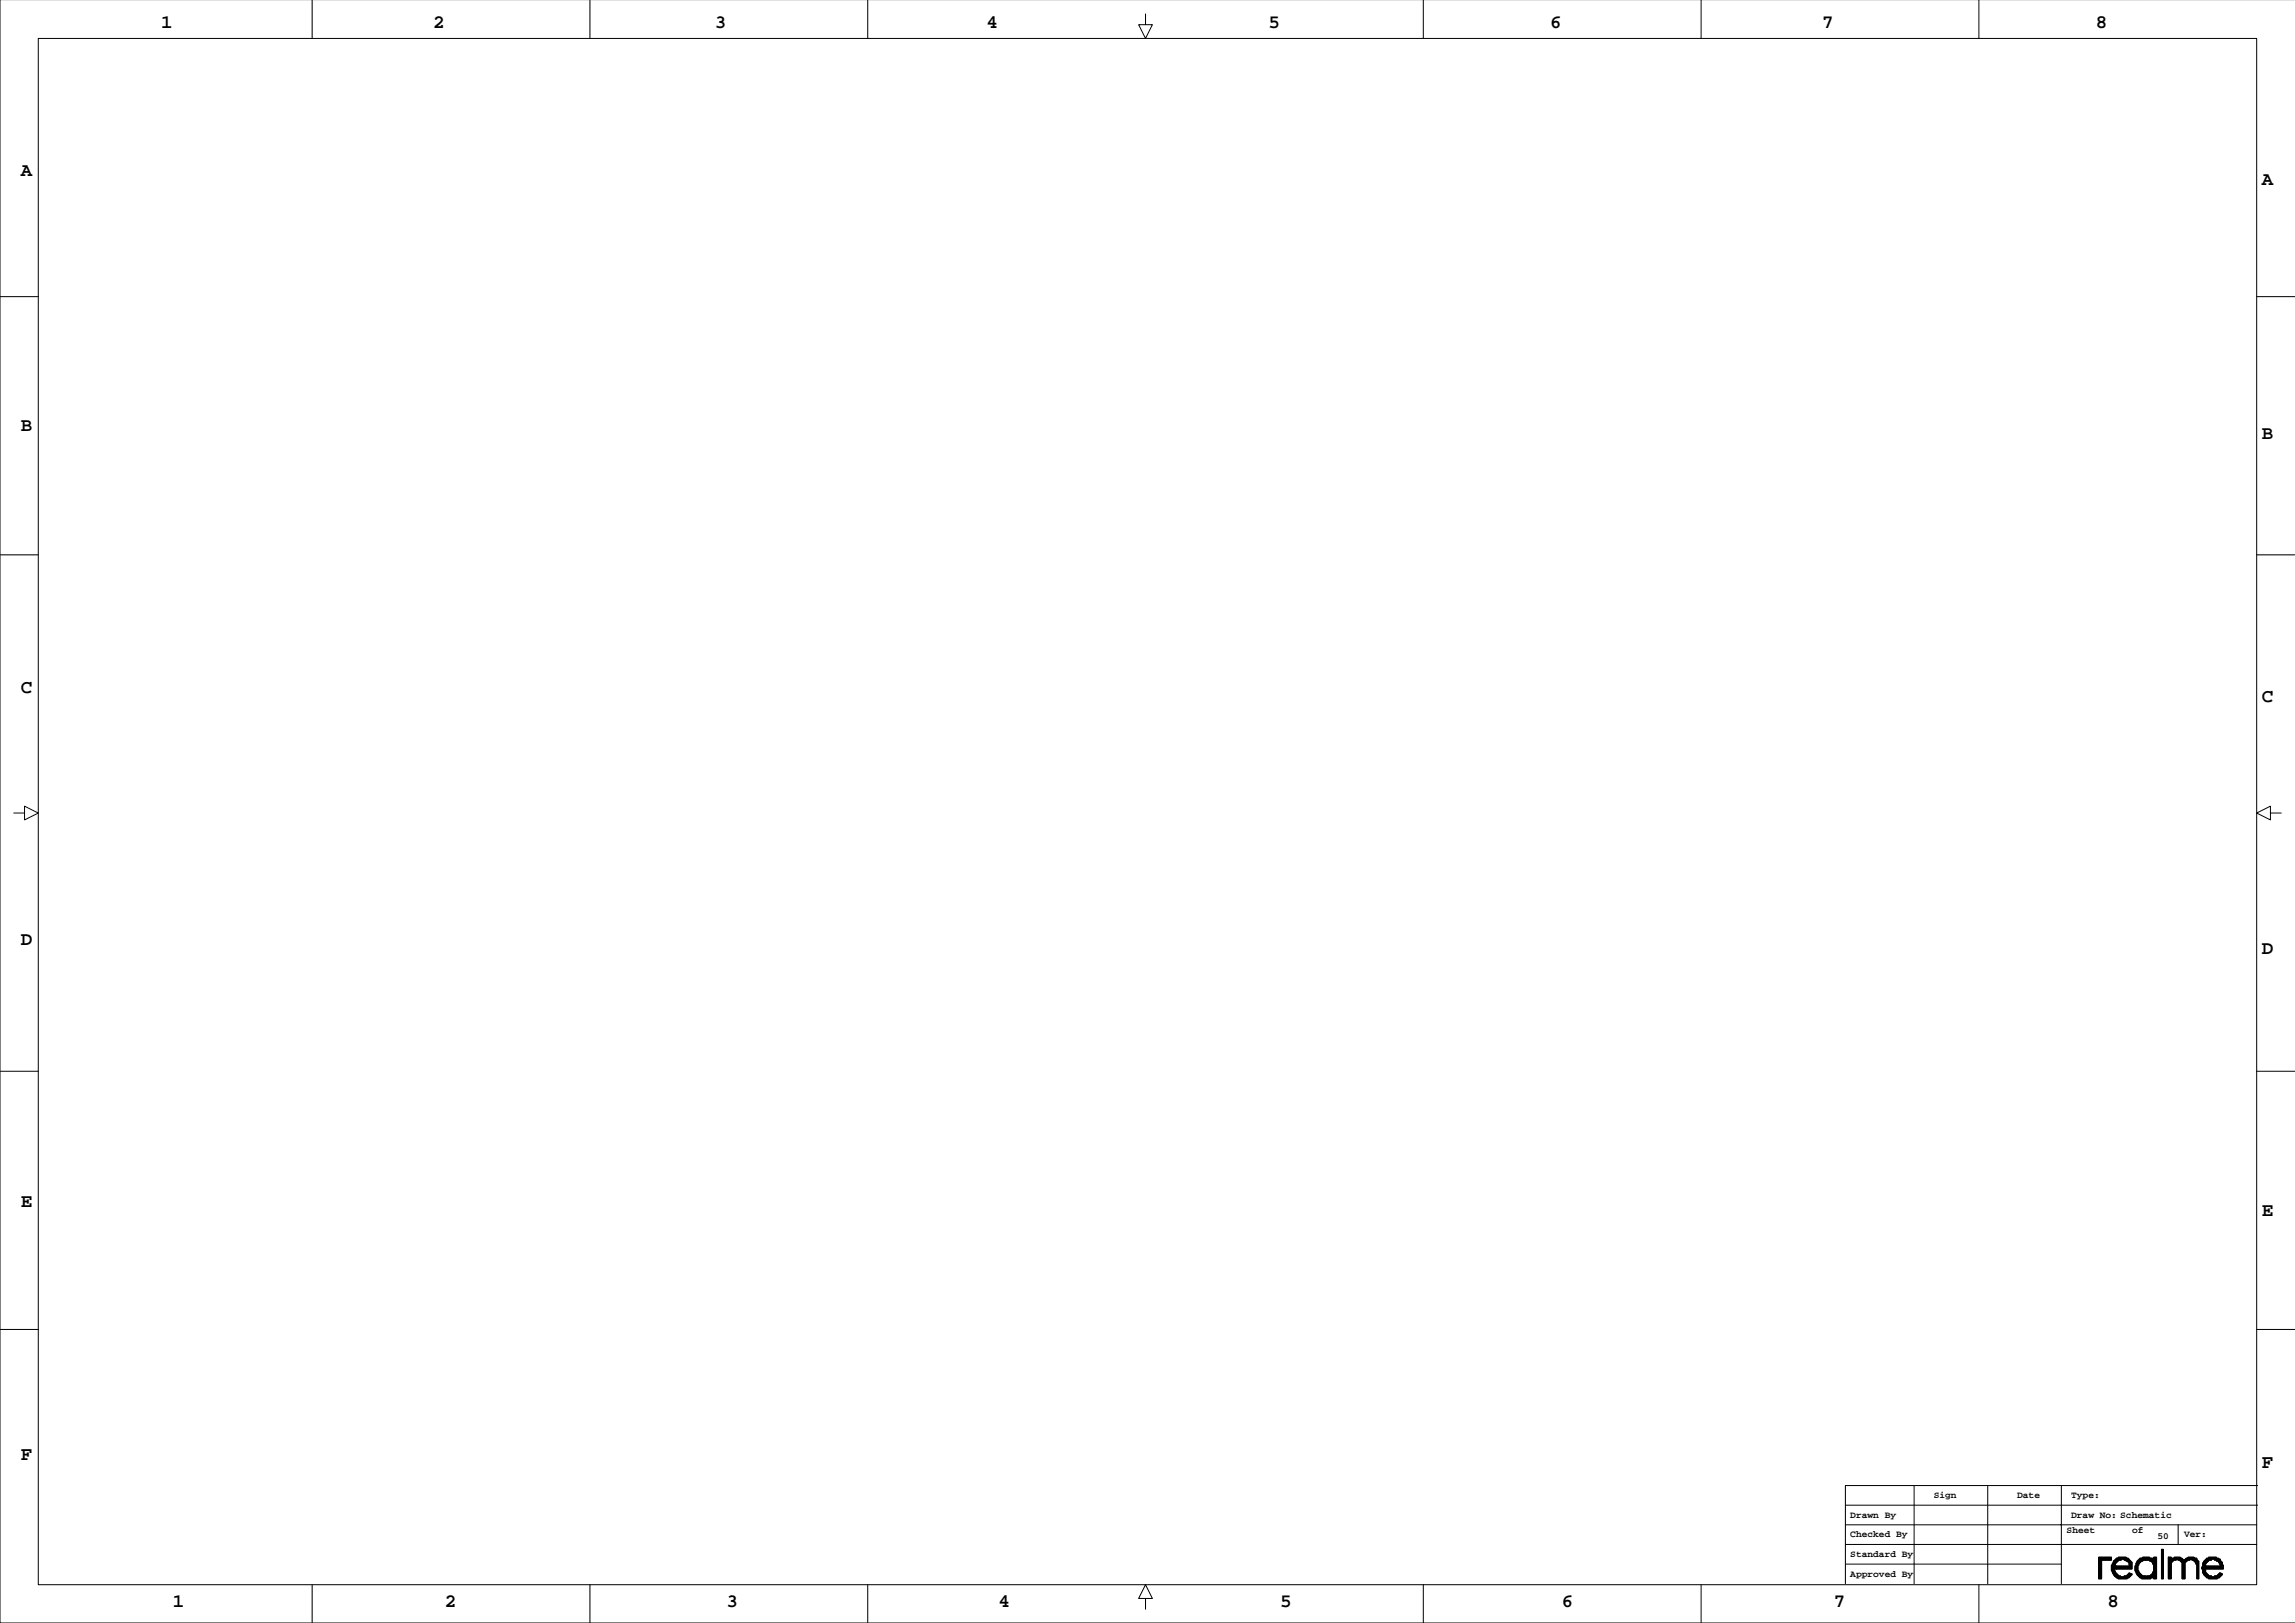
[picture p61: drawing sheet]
<svg xmlns="http://www.w3.org/2000/svg" width="594mm" height="420mm" viewBox="0 0 594 420" stroke-linecap="round" stroke-linejoin="round" font-family="sans-serif">
<defs><g id="words">
<g font-size="4.9">
<text x="41.7" y="7.3">1</text>
<text x="112" y="7.3">2</text>
<text x="184.9" y="7.3">3</text>
<text x="255.3" y="7.3">4</text>
<text x="328.1" y="7.3">5</text>
<text x="401" y="7.3">6</text>
<text x="471.4" y="7.3">7</text>
<text x="542.2" y="7.3">8</text>
<text x="5.4" y="45.6">A</text>
<text x="585.1" y="47.9">A</text>
<text x="5.4" y="111.4">B</text>
<text x="585.1" y="113.7">B</text>
<text x="5.4" y="179.2">C</text>
<text x="585.1" y="181.5">C</text>
<text x="5.4" y="244.4">D</text>
<text x="585.1" y="246.7">D</text>
<text x="5.4" y="312.3">E</text>
<text x="585.1" y="314.5">E</text>
<text x="5.4" y="377.5">F</text>
<text x="585.1" y="379.8">F</text>
<text x="44.7" y="415.6">1</text>
<text x="115.1" y="415.6">2</text>
<text x="188" y="415.6">3</text>
<text x="258.3" y="415.6">4</text>
<text x="331.2" y="415.6">5</text>
<text x="404.1" y="415.6">6</text>
<text x="474.4" y="415.6">7</text>
<text x="545.3" y="415.6">8</text>
</g>
<g font-size="2.5">
<text x="500.3" y="387.5">Sign</text>
<text x="521.9" y="387.5">Date</text>
<text x="535.8" y="387.5">Type:</text>
<text x="478.7" y="392.6">Drawn By</text>
<text x="535.8" y="392.6">Draw No: Schematic</text>
<text x="478.7" y="397.6">Checked By</text>
<text x="534.7" y="396.6">Sheet</text>
<text x="551.6" y="396.6">of</text>
<text x="558.2" y="398.2">50</text>
<text x="565" y="397.6">Ver:</text>
<text x="478.7" y="402.7">Standard By</text>
<text x="478.7" y="407.8">Approved By</text>
</g>
</g></defs>
<g fill="none" stroke="#000" stroke-width=".26">
<path d="M0 -.1v419.9h593.8M9.9 9.9h573.9v400h-573.9zM80.8 0v9.9M152.6 0v9.9M224.5 0v9.9M296.4 3.6v2.8h1.7l-1.7 3.5-1.8-3.5h1.8M368.2 0v9.9M440.1 0v9.9M511.9 0v9.9M0 76.7h9.9M583.8 76.7h9.9M0 143.5h9.9"/>
<path d="M583.8 143.5h9.9M3.6 210.3h2.7v-1.8l3.6 1.8-3.6 1.8v-1.8M587.4 210.3v-1.8l-3.6 1.8 3.6 1.8v-1.8h2.8M0 277.1h9.9M583.8 277.1h9.9M0 343.9h9.9M583.8 343.9h9.9M477.4 389.3h106.7M477.4 399.5h106.4M477.4 394.4h106.4M495.2 384.3v25.3M514.2 384.3v25.3"/>
<path d="M533.3 384.3v25.3M563.5 394.4v5.1M584.1 384.3h-106.7v25.3M80.8 409.9v9.9M152.6 409.9v9.9M224.5 409.9v9.9M296.4 413.5h1.7l-1.7-3.6-1.8 3.6h1.8v2.8M368.2 409.9v9.9M440.1 409.9v9.9M477.4 404.6h55.9M511.9 409.9v9.9M542.9 402.8h3.3v.8h-2.5v4.8h-.8z"/>
<path d="M547 403.6l.5-.3v-.3h.5v-.2h2v.2h.5l.3 .6h.3v.2l.5 .3v1.7h-4.1v-.7h3.6v-.3h-.3l-.3-1h-.5v-.2h-.5v-.3l-1.5 .3v.2h-.2l-.3 .5h-.3v.5h-.2v.3h.5v.7h-.5v.5h.2v.6h.3l.3 .5h.2v.2l1.5 .3v-.3h.8v-.2h.2l.3-.5 .8 .2-.3 .5-.5 .3v.2h-.5v.3h-2.3l-.5-.3v-.2h-.3l-.2-.5h-.3l-.2-1.1h-.3v-1.5h.3v-.5h.2v-.5h.3zM553.1 403.6l.5-.3v-.3h.5l.3-.2h1.7v.2h.8l.2 .6v-.8h.8v2.8h-.8v-1h-.2v-.5h-.3v-.3h-.5v-.2h-1.7v.2h-.6l-.2 .5h-.3v.5h-.2v1.5h.2v.6h.3l.2 .5h.3v.2h1v.3h.3v-.3h.7l.5-.2v-.3h.3v-.5h.2v-1h.8v2.8h-.8v-.8l-.2 .5h-.5v.3h-2.3l-.5-.3v-.2h-.3l-.2-.5h-.3l-.2-.8a2.05 2.05 0 0 1 0-2zM559.2 400.8h.5v7.6h-.5zM561 402.8h.7v.8l.3-.6h.5v-.2h1.5l.5 .2v.3l.5 .3v.2v-.2l.5-.3v-.3h.5v-.2h1.6l.2 .2h.5v.6l.5 .2v4.6h-.5v-3.8h-.2v-.5h-.3l-.2-.5h-.5v-.3h-.6v.3h-.5l-.5 .2v.3h-.2v4.3h-.8v-4.3h-.2l-.3-.5h-.5l-.3-.3h-.2v.3h-.8v.2l-.5 .3v4.3h-.7zM570.4 403.6h.2l.3-.6h.5v-.2h2v.2l1 .3v.5l.5 .3v.7h.3v1h-4.6v-.7h3.8v-.5h-.2l-.3-.8h-.5v-.2h-.5v-.3l-1.5 .3v.2h-.3v.3l-.5 .2v.8h-.2h.2v.7h-.2v.3h.2v.8l.5 .2v.3h.3v.2l1.5 .3v-.3h.8l.2-.5 .5-.2 .5 .2v.3h-.2l-.3 .5h-.2v.2h-.5v.3h-2.3v-.3h-.5l-.3-.5-.5-.2-.5-2.1h.2v-1l.3-.5h.3z"/>
</g>
<g fill="#000" stroke="#000" stroke-width=".26">
<path d="M542.9 402.8h3.3v.8h-2.5v4.8h-.8z" fill-rule="evenodd"/>
<path d="M547 403.6l.5-.3v-.3h.5v-.2h2v.2h.5l.3 .6h.3v.2l.5 .3v1.7h-4.1v-.7h3.6v-.3h-.3l-.3-1h-.5v-.2h-.5v-.3l-1.5 .3v.2h-.2l-.3 .5h-.3v.5h-.2v.3h.5v.7h-.5v.5h.2v.6h.3l.3 .5h.2v.2l1.5 .3v-.3h.8v-.2h.2l.3-.5 .8 .2-.3 .5-.5 .3v.2h-.5v.3h-2.3l-.5-.3v-.2h-.3l-.2-.5h-.3l-.2-1.1h-.3v-1.5h.3v-.5h.2v-.5h.3z" fill-rule="evenodd"/>
<path d="M553.1 403.6l.5-.3v-.3h.5l.3-.2h1.7v.2h.8l.2 .6v-.8h.8v2.8h-.8v-1h-.2v-.5h-.3v-.3h-.5v-.2h-1.7v.2h-.6l-.2 .5h-.3v.5h-.2v1.5h.2v.6h.3l.2 .5h.3v.2h1v.3h.3v-.3h.7l.5-.2v-.3h.3v-.5h.2v-1h.8v2.8h-.8v-.8l-.2 .5h-.5v.3h-2.3l-.5-.3v-.2h-.3l-.2-.5h-.3l-.2-.8a2.05 2.05 0 0 1 0-2z" fill-rule="evenodd"/>
<path d="M559.2 400.8h.5v7.6h-.5z" fill-rule="evenodd"/>
<path d="M561 402.8h.7v.8l.3-.6h.5v-.2h1.5l.5 .2v.3l.5 .3v.2v-.2l.5-.3v-.3h.5v-.2h1.6l.2 .2h.5v.6l.5 .2v4.6h-.5v-3.8h-.2v-.5h-.3l-.2-.5h-.5v-.3h-.6v.3h-.5l-.5 .2v.3h-.2v4.3h-.8v-4.3h-.2l-.3-.5h-.5l-.3-.3h-.2v.3h-.8v.2l-.5 .3v4.3h-.7z" fill-rule="evenodd"/>
<path d="M570.4 403.6h.2l.3-.6h.5v-.2h2v.2l1 .3v.5l.5 .3v.7h.3v1h-4.6v-.7h3.8v-.5h-.2l-.3-.8h-.5v-.2h-.5v-.3l-1.5 .3v.2h-.3v.3l-.5 .2v.8h-.2h.2v.7h-.2v.3h.2v.8l.5 .2v.3h.3v.2l1.5 .3v-.3h.8l.2-.5 .5-.2 .5 .2v.3h-.2l-.3 .5h-.2v.2h-.5v.3h-2.3v-.3h-.5l-.3-.5-.5-.2-.5-2.1h.2v-1l.3-.5h.3z" fill-rule="evenodd"/>
</g>
<use href="#words"/>
</svg>
